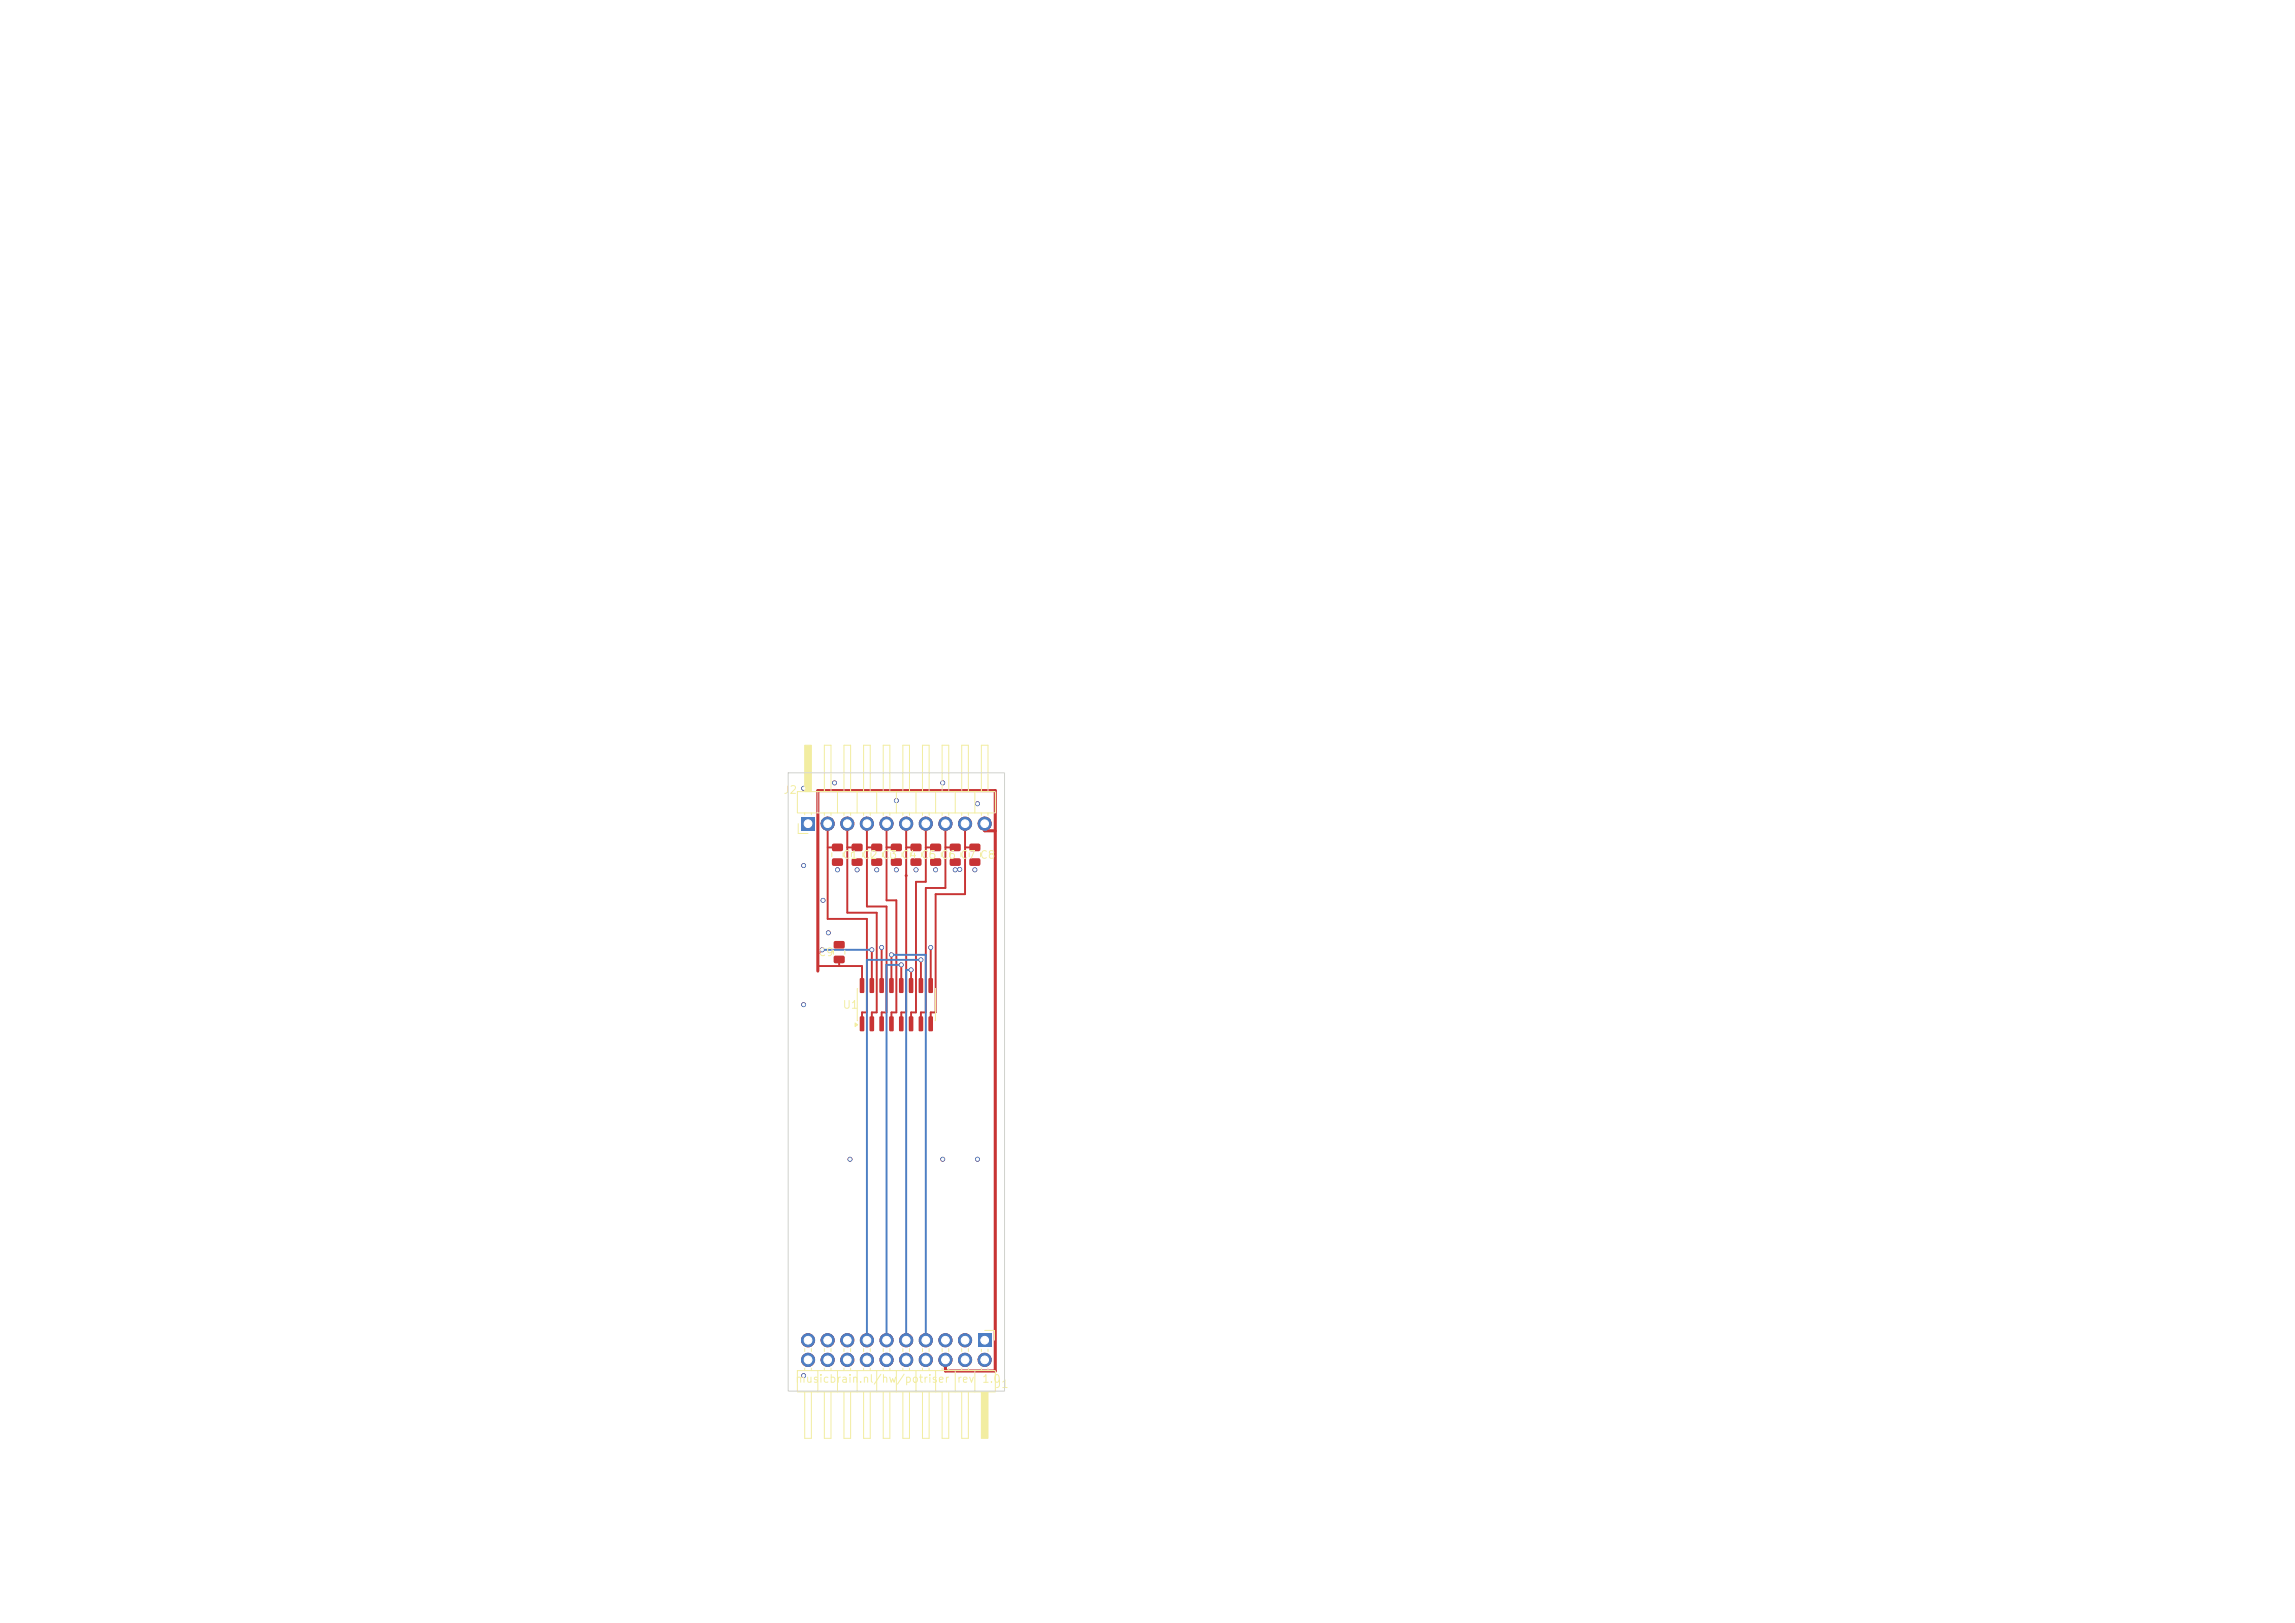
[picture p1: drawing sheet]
<svg xmlns="http://www.w3.org/2000/svg" width="297mm" height="210mm" viewBox="0 0 297 210" stroke-linecap="round" stroke-linejoin="round" font-family="sans-serif">
<defs><g id="words">
<g font-size="1" fill="#f2eda1">
<text x="101.3" y="103">J2</text>
<text x="109" y="111.4">C1 C2 C3 C4 C5 C6 C7 C8</text>
<text x="105.8" y="124">C9</text>
<text x="109" y="130.8">U1</text>
<text x="102.9" y="179.2">musicbrain.nl/hw/potriser</text>
<text x="123.8" y="179.2">rev</text>
<text x="127" y="179.2">1.0</text>
<text x="128.7" y="179.8">J1</text>
</g>
</g></defs>
<path d="M126.6 172.6h1.7v1.7h-1.7z" fill="#c83434"/>
<g fill="#c83434" stroke="#c83434" stroke-width=".13">
<circle cx="127.4" cy="176" r=".85"/>
<circle cx="124.9" cy="173.4" r=".85"/>
<circle cx="124.9" cy="176" r=".85"/>
<circle cx="122.3" cy="173.4" r=".85"/>
<circle cx="122.3" cy="176" r=".85"/>
<circle cx="119.8" cy="173.4" r=".85"/>
<circle cx="119.8" cy="176" r=".85"/>
<circle cx="117.3" cy="173.4" r=".85"/>
<circle cx="117.3" cy="176" r=".85"/>
<circle cx="114.7" cy="173.4" r=".85"/>
<circle cx="114.7" cy="176" r=".85"/>
<circle cx="112.2" cy="173.4" r=".85"/>
<circle cx="112.2" cy="176" r=".85"/>
<circle cx="109.6" cy="173.4" r=".85"/>
<circle cx="109.6" cy="176" r=".85"/>
<circle cx="107.1" cy="173.4" r=".85"/>
<circle cx="107.1" cy="176" r=".85"/>
<circle cx="104.6" cy="173.4" r=".85"/>
<circle cx="104.6" cy="176" r=".85"/>
</g>
<path d="M103.7 105.7h1.7v1.7h-1.7z" fill="#c83434"/>
<g fill="#c83434" stroke="#c83434" stroke-width=".13">
<circle cx="107.1" cy="106.6" r=".85"/>
<circle cx="109.6" cy="106.6" r=".85"/>
<circle cx="112.2" cy="106.6" r=".85"/>
<circle cx="114.7" cy="106.6" r=".85"/>
<circle cx="117.3" cy="106.6" r=".85"/>
<circle cx="119.8" cy="106.6" r=".85"/>
<circle cx="122.3" cy="106.6" r=".85"/>
<circle cx="124.9" cy="106.6" r=".85"/>
<circle cx="127.4" cy="106.6" r=".85"/>
</g>
<g fill="#c83434">
<path d="M111.3 131.5h.4l.1 .1 .1 1.7-.1 .1-.4 .1-.1-.1z"/>
<path d="M112.6 131.5h.4l.1 .1v1.7l-.1 .1-.3 .1-.2-.1z"/>
<path d="M113.8 131.5h.4l.2 .1v1.7l-.1 .1-.4 .1-.1-.1z"/>
<path d="M115.1 131.5h.4l.2 .1v1.7l-.1 .1-.4 .1-.1-.1z"/>
<path d="M116.4 131.5h.4l.1 .1v1.7l-.1 .1-.3 .1-.2-.1z"/>
<path d="M117.6 131.5h.5l.1 .1v1.7l-.1 .1-.3 .1-.2-.1z"/>
<path d="M118.9 131.5h.4l.2 .1v1.7l-.1 .1-.4 .1-.1-.1z"/>
<path d="M120.2 131.5h.4l.1 .1v1.7v.1l-.4 .1-.1-.1z"/>
<path d="M120.2 126.6h.4h.1v1.8v.1h-.4l-.1-.1z"/>
<path d="M118.9 126.6h.4h.2v1.8l-.1 .1h-.4l-.1-.1z"/>
<path d="M117.6 126.6h.5h.1v1.8l-.1 .1h-.3l-.2-.1z"/>
<path d="M116.4 126.6h.4h.1v1.8l-.1 .1h-.3l-.2-.1z"/>
<path d="M115.1 126.6h.4h.2v1.8l-.1 .1h-.4l-.1-.1z"/>
<path d="M113.8 126.6h.4h.2v1.8l-.1 .1h-.4l-.1-.1z"/>
<path d="M112.6 126.6h.4h.1v1.8l-.1 .1h-.3l-.2-.1z"/>
<path d="M111.3 126.6h.4h.1l.1 1.8-.1 .1h-.4l-.1-.1z"/>
<path d="M107.7 109.2h.2h1.1l.1 .2v.6l-.2 .2-1.1-.1-.1-.2z"/>
<path d="M107.7 111.1h.2h1.1l.1 .2v.6l-.2 .2-1.1-.1-.1-.2z"/>
<path d="M110.3 109.2h.1h1.1l.1 .2v.6l-.2 .2-1.1-.1-.1-.2z"/>
<path d="M110.3 111.1h.1h1.1l.1 .2v.6l-.2 .2-1.1-.1-.1-.2z"/>
<path d="M112.8 109.2h.2h1l.2 .2v.6l-.3 .2-1-.1-.2-.2z"/>
<path d="M112.8 111.1h.2h1l.2 .2v.6l-.3 .2-1-.1-.2-.2z"/>
<path d="M115.3 109.2h.2h1.1l.1 .2v.6l-.2 .2-1.1-.1-.1-.2z"/>
<path d="M115.3 111.1h.2h1.1l.1 .2v.6l-.2 .2-1.1-.1-.1-.2z"/>
<path d="M117.9 109.2h.2h1l.2 .2-.1 .6-.2 .2-1-.1-.2-.2z"/>
<path d="M117.9 111.1h.2h1l.2 .2-.1 .6-.2 .2-1-.1-.2-.2z"/>
<path d="M120.4 109.2h.2h1.1l.1 .2v.6l-.2 .2-1.1-.1-.1-.2z"/>
<path d="M120.4 111.1h.2h1.1l.1 .2v.6l-.2 .2-1.1-.1-.1-.2z"/>
<path d="M123 109.2h.1h1.1l.1 .2v.6l-.2 .2-1.1-.1-.1-.2z"/>
<path d="M123 111.1h.1h1.1l.1 .2v.6l-.2 .2-1.1-.1-.1-.2z"/>
<path d="M125.5 109.2h.2h1l.2 .2v.6l-.3 .2-1-.1-.2-.2z"/>
<path d="M125.5 111.1h.2h1l.2 .2v.6l-.3 .2-1-.1-.2-.2z"/>
<path d="M107.9 123.7h.2h1.1l.1 .2v.6l-.2 .2-1.1-.1-.1-.2z"/>
<path d="M107.9 121.8h.2h1.1l.1 .2v.6l-.2 .2-1.1-.1-.1-.2z"/>
</g>
<g fill="#c83434" stroke="#c83434" stroke-width=".13">
<circle cx="115.4" cy="123.5" r=".25"/>
<circle cx="116.6" cy="124.8" r=".25"/>
<circle cx="117.9" cy="125.5" r=".25"/>
<circle cx="119.2" cy="124.2" r=".25"/>
<circle cx="112.8" cy="122.9" r=".25"/>
<circle cx="106.4" cy="122.9" r=".25"/>
<circle cx="104" cy="102" r=".25"/>
<circle cx="126.5" cy="104" r=".25"/>
<circle cx="104" cy="178" r=".25"/>
<circle cx="110" cy="150" r=".25"/>
<circle cx="122" cy="150" r=".25"/>
<circle cx="104" cy="130" r=".25"/>
<circle cx="126.5" cy="150" r=".25"/>
<circle cx="116" cy="103.6" r=".25"/>
<circle cx="124.2" cy="112.5" r=".25"/>
<circle cx="104" cy="112" r=".25"/>
<circle cx="108" cy="101.3" r=".25"/>
<circle cx="122" cy="101.3" r=".25"/>
<circle cx="107.2" cy="120.7" r=".25"/>
<circle cx="106.5" cy="116.5" r=".25"/>
<circle cx="108.4" cy="112.5" r=".25"/>
<circle cx="110.9" cy="112.5" r=".25"/>
<circle cx="113.5" cy="112.5" r=".25"/>
<circle cx="116" cy="112.5" r=".25"/>
<circle cx="118.5" cy="112.5" r=".25"/>
<circle cx="121.1" cy="112.5" r=".25"/>
<circle cx="123.6" cy="112.5" r=".25"/>
<circle cx="126.2" cy="112.5" r=".25"/>
<circle cx="120.4" cy="122.6" r=".25"/>
<circle cx="114.1" cy="122.6" r=".25"/>
<circle cx="117.3" cy="113.3" r=".12"/>
</g>
<g fill="none" stroke="#c83434" stroke-width=".25">
<path d="M107.1 106.6v12.3h5.1v12.1h-.6v1.5M107.1 109.7h1.3M109.7 106.6v11.5h3.8v12.9h-.7v1.5M109.7 109.7h1.2M112.2 106.6v10.7h2.5v13.7h-.6v1.5M112.2 109.7h1.3M114.7 106.6v9.9h1.3v14.5h-.6v1.5M114.7 109.7h1.3M117.3 106.6v24.4h-.7v1.5M117.3 109.7h1.2M119.8 106.6v7.5h-1.3v16.9h-.6v1.5M119.8 109.7h1.3"/>
<path d="M122.4 106.6v8.3h-2.6v16.1h-.6v1.5M122.4 109.7h1.2M124.9 106.6v9.1h-3.8v15.3h-.7v1.5M124.9 109.7h1.3M105.8 125h5.8v2.5M106.4 122.9l-.6 .6M108.6 124.2v.8M112.8 122.9v4.6M114.1 122.6v4.9M115.4 123.6v3.9M116.6 124.9v2.6M117.9 125.5v2"/>
<path d="M119.2 124.2v3.3M120.4 122.6v4.9"/>
</g>
<path d="M127.4 106.6v.9h1.4M105.8 125.7v-23.4h23v75.1h-6.4v-1.4" fill="none" stroke="#c83434" stroke-width=".4"/>
<path d="M126.6 172.6h1.7v1.7h-1.7z" fill="#4d7fc4"/>
<g fill="#4d7fc4" stroke="#4d7fc4" stroke-width=".13">
<circle cx="127.4" cy="176" r=".85"/>
<circle cx="124.9" cy="173.4" r=".85"/>
<circle cx="124.9" cy="176" r=".85"/>
<circle cx="122.3" cy="173.4" r=".85"/>
<circle cx="122.3" cy="176" r=".85"/>
<circle cx="119.8" cy="173.4" r=".85"/>
<circle cx="119.8" cy="176" r=".85"/>
<circle cx="117.3" cy="173.4" r=".85"/>
<circle cx="117.3" cy="176" r=".85"/>
<circle cx="114.7" cy="173.4" r=".85"/>
<circle cx="114.7" cy="176" r=".85"/>
<circle cx="112.2" cy="173.4" r=".85"/>
<circle cx="112.2" cy="176" r=".85"/>
<circle cx="109.6" cy="173.4" r=".85"/>
<circle cx="109.6" cy="176" r=".85"/>
<circle cx="107.1" cy="173.4" r=".85"/>
<circle cx="107.1" cy="176" r=".85"/>
<circle cx="104.6" cy="173.4" r=".85"/>
<circle cx="104.6" cy="176" r=".85"/>
</g>
<path d="M103.7 105.7h1.7v1.7h-1.7z" fill="#4d7fc4"/>
<g fill="#4d7fc4" stroke="#4d7fc4" stroke-width=".13">
<circle cx="107.1" cy="106.6" r=".85"/>
<circle cx="109.6" cy="106.6" r=".85"/>
<circle cx="112.2" cy="106.6" r=".85"/>
<circle cx="114.7" cy="106.6" r=".85"/>
<circle cx="117.3" cy="106.6" r=".85"/>
<circle cx="119.8" cy="106.6" r=".85"/>
<circle cx="122.3" cy="106.6" r=".85"/>
<circle cx="124.9" cy="106.6" r=".85"/>
<circle cx="127.4" cy="106.6" r=".85"/>
<circle cx="115.4" cy="123.5" r=".25"/>
<circle cx="116.6" cy="124.8" r=".25"/>
<circle cx="117.9" cy="125.5" r=".25"/>
<circle cx="119.2" cy="124.2" r=".25"/>
<circle cx="112.8" cy="122.9" r=".25"/>
<circle cx="106.4" cy="122.9" r=".25"/>
<circle cx="104" cy="102" r=".25"/>
<circle cx="126.5" cy="104" r=".25"/>
<circle cx="104" cy="178" r=".25"/>
<circle cx="110" cy="150" r=".25"/>
<circle cx="122" cy="150" r=".25"/>
<circle cx="104" cy="130" r=".25"/>
<circle cx="126.5" cy="150" r=".25"/>
<circle cx="116" cy="103.6" r=".25"/>
<circle cx="124.2" cy="112.5" r=".25"/>
<circle cx="104" cy="112" r=".25"/>
<circle cx="108" cy="101.3" r=".25"/>
<circle cx="122" cy="101.3" r=".25"/>
<circle cx="107.2" cy="120.7" r=".25"/>
<circle cx="106.5" cy="116.5" r=".25"/>
<circle cx="108.4" cy="112.5" r=".25"/>
<circle cx="110.9" cy="112.5" r=".25"/>
<circle cx="113.5" cy="112.5" r=".25"/>
<circle cx="116" cy="112.5" r=".25"/>
<circle cx="118.5" cy="112.5" r=".25"/>
<circle cx="121.1" cy="112.5" r=".25"/>
<circle cx="123.6" cy="112.5" r=".25"/>
<circle cx="126.2" cy="112.5" r=".25"/>
<circle cx="120.4" cy="122.6" r=".25"/>
<circle cx="114.1" cy="122.6" r=".25"/>
</g>
<path d="M106.4 122.9h6.4M115.4 123.6h4.4v49.8M116.6 124.9h-1.9v48.5M117.9 125.5h-.6v47.9M119.2 124.2h-7v49.2" fill="none" stroke="#4d7fc4" stroke-width=".25"/>
<g fill="none" stroke="#f2eda1" stroke-width=".13">
<path d="M103.2 102.4h25.6v2.8h-25.6zM103.3 106.6v1.3h1.3M104.1 105.2v.2M105 105.2v.2M105.8 102.4v2.8M106.7 102.4v-6h.8v6M106.7 105.2v.3M107.5 105.2v.3M108.4 102.4v2.8M109.2 102.4v-6h.9v6M109.2 105.2v.3M110.1 105.2v.3"/>
<path d="M110.9 102.4v2.8M111.8 102.4v-6h.8v6M111.8 105.2v.3M112.6 105.2v.3M113.5 102.4v2.8M114.3 102.4v-6h.9v6M114.3 105.2v.3M115.2 105.2v.3M116 102.4v2.8M116.8 102.4v-6h.9v6M116.8 105.2v.3M117.7 105.2v.3"/>
<path d="M118.5 102.4v2.8M119.4 102.4v-6h.8v6M119.4 105.2v.3M120.2 105.2v.3M121.1 102.4v2.8M121.9 102.4v-6h.9v6M121.9 105.2v.3M122.8 105.2v.3M123.6 102.4v2.8M124.5 102.4v-6h.8v6M124.5 105.2v.3M125.3 105.2v.3"/>
<path d="M126.2 102.4v2.8M127 102.4v-6h.9v6M127 105.2v.3M127.9 105.2v.3M110.7 132.4l.3 .2-.3 .2zM111 127.9v4.2M121 127.9v4.2M103.2 177.3h25.6v2.8h-25.6zM104.1 174.5v.4M104.1 177v.4M105 174.5v.4M105 177v.4"/>
<path d="M105.8 177.4v2.7M106.7 174.5v.4M106.7 177v.4M107.5 174.5v.4M107.5 177v.4M108.4 177.4v2.7M109.2 174.5v.4M109.2 177v.4M110.1 174.5v.4M110.1 177v.4M110.9 177.4v2.7M111.8 174.5v.4"/>
<path d="M111.8 177v.4M112.6 174.5v.4M112.6 177v.4M113.5 177.4v2.7M114.3 174.5v.4M114.3 177v.4M115.2 174.5v.4M115.2 177v.4M116 177.4v2.7M116.8 174.5v.4M116.8 177v.4M117.7 174.5v.4"/>
<path d="M117.7 177v.4M118.5 177.4v2.7M119.4 174.5v.4M119.4 177v.4M120.2 174.5v.4M120.2 177v.4M121.1 177.4v2.7M121.9 174.5v.4M121.9 177v.4M122.8 174.5v.4M122.8 177v.4M123.6 177.4v2.7"/>
<path d="M124.5 174.5v.4M124.5 177v.4M125.3 174.5v.4M125.3 177v.4M126.2 177.4v2.7M127 174.6v.3M127 177v.4M127.4 172.2h1.3v1.2M127.9 174.6v.3M127.9 177v.4M104.1 180.1v6h.9v-6M106.7 180.1v6h.8v-6"/>
<path d="M109.2 180.1v6h.9v-6M111.8 180.1v6h.8v-6M114.3 180.1v6h.9v-6M116.8 180.1v6h.9v-6M119.4 180.1v6h.8v-6M121.9 180.1v6h.9v-6M124.5 180.1v6h.8v-6"/>
</g>
<g fill="#f2eda1" stroke="#f2eda1" stroke-width=".13">
<path d="M127 180.1h.9v6h-.9z"/>
<path d="M104.1 96.4h.9v6h-.9z"/>
</g>
<path d="M110.7 132.4l.3 .2-.3 .2z" fill="#f2eda1"/>
<g fill="none" stroke="#f2eda1" stroke-width=".13">
<path d="M107.6 110.3v.6M109.1 110.3v.6M110.2 110.3v.6M111.7 110.3v.6M112.7 110.3v.6M114.2 110.3v.6M115.3 110.3v.6M116.7 110.3v.6M117.8 110.3v.6M119.3 110.3v.6M120.3 110.3v.6M121.8 110.3v.6"/>
<path d="M122.9 110.3v.6M124.4 110.3v.6M125.4 110.3v.6M126.9 110.3v.6M107.9 122.9v.6M109.3 122.9v.6"/>
</g>
<path d="M102 100h28v80h-28z" fill="none" stroke="#d0d2cd" stroke-width=".13"/>
<g fill="#fff" stroke="#fff" stroke-width=".13">
<circle cx="115.4" cy="123.6" r=".15"/>
<circle cx="116.6" cy="124.9" r=".15"/>
<circle cx="117.9" cy="125.5" r=".15"/>
<circle cx="119.2" cy="124.2" r=".15"/>
<circle cx="112.8" cy="122.9" r=".15"/>
<circle cx="106.4" cy="122.9" r=".15"/>
<circle cx="104" cy="102" r=".15"/>
<circle cx="126.5" cy="104" r=".15"/>
<circle cx="104" cy="178" r=".15"/>
<circle cx="110" cy="150" r=".15"/>
<circle cx="122" cy="150" r=".15"/>
<circle cx="104" cy="130" r=".15"/>
<circle cx="126.5" cy="150" r=".15"/>
<circle cx="116" cy="103.6" r=".15"/>
<circle cx="124.2" cy="112.5" r=".15"/>
<circle cx="104" cy="112" r=".15"/>
<circle cx="108" cy="101.3" r=".15"/>
<circle cx="122" cy="101.3" r=".15"/>
<circle cx="107.2" cy="120.7" r=".15"/>
<circle cx="106.5" cy="116.5" r=".15"/>
<circle cx="108.4" cy="112.6" r=".15"/>
<circle cx="110.9" cy="112.6" r=".15"/>
<circle cx="113.5" cy="112.6" r=".15"/>
<circle cx="116" cy="112.6" r=".15"/>
<circle cx="118.5" cy="112.6" r=".15"/>
<circle cx="121.1" cy="112.6" r=".15"/>
<circle cx="123.6" cy="112.6" r=".15"/>
<circle cx="126.2" cy="112.6" r=".15"/>
<circle cx="120.4" cy="122.6" r=".15"/>
<circle cx="114.1" cy="122.6" r=".15"/>
<circle cx="127.4" cy="173.4" r=".5"/>
<circle cx="127.4" cy="176" r=".5"/>
<circle cx="124.9" cy="173.4" r=".5"/>
<circle cx="124.9" cy="176" r=".5"/>
<circle cx="122.3" cy="173.4" r=".5"/>
<circle cx="122.3" cy="176" r=".5"/>
<circle cx="119.8" cy="173.4" r=".5"/>
<circle cx="119.8" cy="176" r=".5"/>
<circle cx="117.3" cy="173.4" r=".5"/>
<circle cx="117.3" cy="176" r=".5"/>
<circle cx="114.7" cy="173.4" r=".5"/>
<circle cx="114.7" cy="176" r=".5"/>
<circle cx="112.2" cy="173.4" r=".5"/>
<circle cx="112.2" cy="176" r=".5"/>
<circle cx="109.6" cy="173.4" r=".5"/>
<circle cx="109.6" cy="176" r=".5"/>
<circle cx="107.1" cy="173.4" r=".5"/>
<circle cx="107.1" cy="176" r=".5"/>
<circle cx="104.6" cy="173.4" r=".5"/>
<circle cx="104.6" cy="176" r=".5"/>
<circle cx="104.6" cy="106.6" r=".5"/>
<circle cx="107.1" cy="106.6" r=".5"/>
<circle cx="109.6" cy="106.6" r=".5"/>
<circle cx="112.2" cy="106.6" r=".5"/>
<circle cx="114.7" cy="106.6" r=".5"/>
<circle cx="117.3" cy="106.6" r=".5"/>
<circle cx="119.8" cy="106.6" r=".5"/>
<circle cx="122.3" cy="106.6" r=".5"/>
<circle cx="124.9" cy="106.6" r=".5"/>
<circle cx="127.4" cy="106.6" r=".5"/>
</g>
<use href="#words"/>
</svg>
